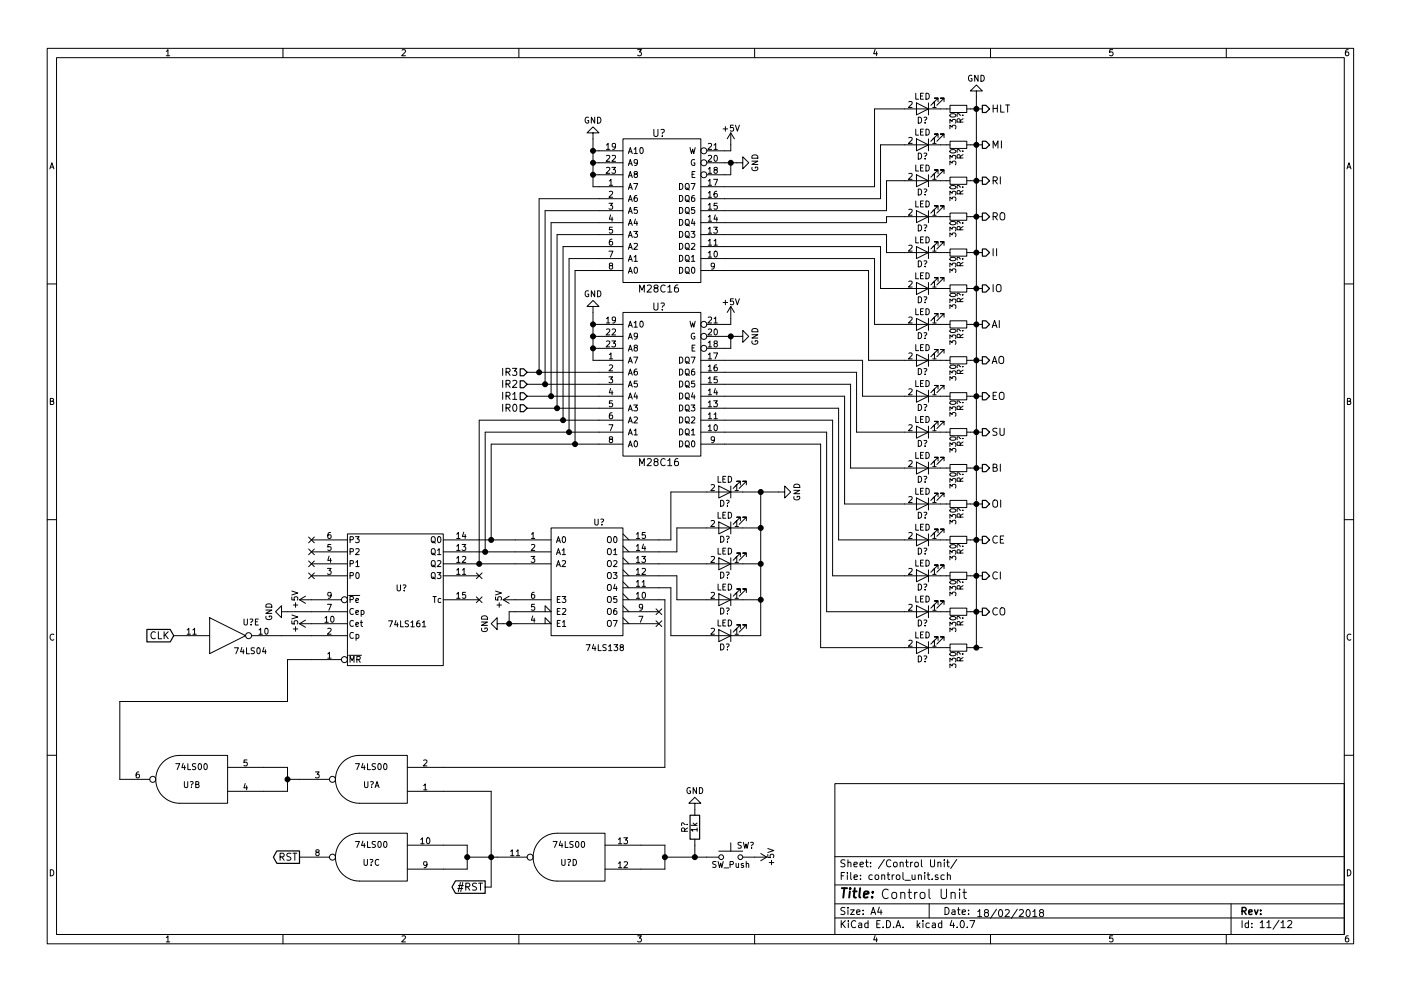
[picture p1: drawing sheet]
<svg xmlns="http://www.w3.org/2000/svg" width="297mm" height="210mm" viewBox="0 0 297 210" stroke-linecap="round" stroke-linejoin="round" font-family="sans-serif">
<g fill="none" stroke="#000" stroke-width=".21">
<path d="M10 10.3h277v189.9h-277zM12 12.2h273v186.1h-273zM35.3 10.9l.3-.4v1.3M35.3 11.8h.7M60 10.3v1.9M85.2 10.6l.5-.1 .3 .4-.8 .9h.8M110 10.3v1.9M135.2 10.5h.8l-.4 .5 .3 .1 .1 .2-.1 .4-.2 .1-.5-.1M160 10.3v1.9M185.5 10.5l-.3 .9h.8M185.9 11v.8M194.2 19.8v1.3h.6"/>
<path d="M195.8 19.8h-.6v1.3h.6M196.3 19.8a.64 .64 0 0 1 .7 .6 .64 .64 0 0 1-.7 .7zM206 16a.59 .59 0 0 0-.7 .6 .59 .59 0 0 0 .7 .6l.1-.5h-.2M207 19.3h1.3l-1.3-1.3-1.3 1.3h1.3v118.1M207.4 16v1.2l-.7-1.2v1.2M208 16a.64 .64 0 0 1 .7 .6 .64 .64 0 0 1-.7 .6zM210 10.3v1.9M235.9 10.5h-.6v.6h.6l.1 .5-.3 .2-.4-.1M260 10.3v1.9M285.9 10.5l-.4 .1-.2 .2-.1 .8 .3 .2 .4-.1 .1-.4-.1-.2-.4-.1-.3 .3M10.6 35.8l.4-1.3 .4 1.3M10.7 35.5h.6"/>
<path d="M124.8 24.9a.59 .59 0 0 0-.8 .6 .59 .59 0 0 0 .8 .6v-.5h-.2M125.7 28.2h1.3l-1.3-1.3-1.2 1.3h1.2v11.4h6.4M125.7 34.5h6.4M125.7 32h6.4M125.7 37.1h6.4M126.1 24.9v1.2l-.7-1.2v1.2M126.7 24.9a.64 .64 0 0 1 .7 .6 .64 .64 0 0 1-.7 .6zM128.6 33.1l.5-.1 .2 .3-.8 .9h.8M128.6 35.6l.5-.1 .2 .4-.8 .9h.8M128.6 30.8l.3-.4v1.3M128.6 31.7h.7M129.2 38.4l.3-.4v1.3"/>
<path d="M129.2 39.3h.7M129.7 35.5h.8l-.4 .5 .4 .1v.5l-.2 .2-.6-.2M129.8 33.1l.5-.1 .2 .3-.8 .9h.8M130.5 31l-.2 .2-.4-.1-.1-.6 .5-.1 .2 .3v.7l-.4 .3h-.2M132.1 29.5h16.5v30.4h-16.5zM133.2 35.1l.4-1.2 .5 1.2M133.2 37.7l.4-1.3 .5 1.3M133.2 32.6l.4-1.3 .5 1.3M133.3 39.8h.6M133.3 34.7h.6M133.3 37.3h.6M133.3 32.2h.6"/>
<path d="M134.4 38.9h.8l-.5 1.3M134.4 31.7l.4-.4v1.3M134.4 32.6h.8M134.7 36.9l-.3-.2 .1-.2h.6v.3l-.6 .2-.1 .2 .1 .3 .2 .2h.2l.3-.3-.1-.3-.2-.2M135.2 34.4l-.3 .2h-.4v-.6l.4-.1 .3 .2-.1 .7-.3 .3h-.3M135.8 31.4l.1-.1a.67 .67 0 0 1 .5 .6 .67 .67 0 0 1-.5 .7l-.2-.5zM138.6 27.5v1.2l.3 .3h.3l.3-.3v-1.2M140.1 27.5h.5l.2 .2-.4 .7M140.4 28.8v.2M144.1 38.9a.64 .64 0 0 1 .7 .7 .64 .64 0 0 1-.7 .6zM145.5 39h.4l.2 .8a.42 .42 0 0 1-.2 .4 .42 .42 0 0 1-.4-.1l-.2-.3zM145.5 39.9l.7 .4"/>
<path d="M146.3 31.3l.3 1.3 .3-.9 .2 .9 .3-1.3M146.5 38.9h.9l-.6 1.3M146.7 37h.5M147.3 33.9a.59 .59 0 0 0-.7 .6 .59 .59 0 0 0 .7 .5v-.4h-.2M147.3 36.4h-.6v1.3h.6M149.9 34.5h7.6v-1.2l1.2 1.2-1.2 1.3v-1.3M150.2 33.1l.4-.1 .3 .3-.8 .9h.8M150.2 30.5l.4-.1 .3 .4-.8 .9h.8M150.2 38.4l.3-.4v1.3M150.2 35.9l.3-.4v1.3M150.2 39.3h.7M150.2 36.8h.7"/>
<path d="M151.3 38h.8l-.5 1.3M151.4 30.8l.3-.4v1.3M151.4 31.7h.7M151.5 33.1l.2-.1a.67 .67 0 0 1 .4 .6 .67 .67 0 0 1-.4 .6l-.3-.4zM151.6 36l-.2-.2v-.2h.6v.3l-.5 .2-.1 .2v.3l.2 .2h.3l.2-.3-.1-.3-.1-.2M153.3 27.4h1M153.8 26.9v.9M154.9 28.2v3.8h-5M154.9 34.5v2.6h-5M154.9 28.2l-.7 1.3M154.9 28.2l.8 1.3M155.5 26.6h-.6l-.1 .5h.7v.6l-.2 .1-.5-.1"/>
<path d="M155.9 26.6l.4 1.2 .5-1.2M159.4 34.2h1.3l-1.3 .7h1.3M159.5 35.5a.59 .59 0 0 0 .5 .7 .59 .59 0 0 0 .6-.7h-.5v.2M159.6 33a.67 .67 0 0 1 .7-.1 .67 .67 0 0 1 .4 .7h-1.3zM192.7 21.6l.5-.1 .2 .4-.8 .9h.8M192.7 29.3l.5-.1 .2 .3-.8 .9h.8M192.7 36.9l.5-.1 .2 .3-.8 .9h.8M194.2 27.4v1.3h.6M194.2 35v1.3h.6M194.3 21.8l2.5 1.3-2.5 1.3zM194.3 29.5l2.5 1.2-2.5 1.3zM194.3 37.1l2.5 1.2-2.5 1.3z"/>
<path d="M194.7 24.9a.64 .64 0 0 1 .7 .6 .64 .64 0 0 1-.7 .6zM194.7 32.5a.64 .64 0 0 1 .7 .6 .64 .64 0 0 1-.7 .7zM195.2 20.4h.4M195.2 28h.4M195.2 35.6h.4M195.8 27.4h-.6v1.3h.6M195.8 35h-.6v1.3h.6M195.9 24.9h.4a.41 .41 0 0 1-.2 .7M195.9 32.5h.4a.41 .41 0 0 1-.2 .7v.1M196.1 26v.1M196.1 33.6v.2M196.3 27.4a.64 .64 0 0 1 .7 .6 .64 .64 0 0 1-.7 .7z"/>
<path d="M196.3 35a.64 .64 0 0 1 .7 .7 .64 .64 0 0 1-.7 .6zM196.8 21.8v2.6M196.8 29.5v2.5M196.8 37.1v2.5M197.8 21.9l.3-.4v1.3M197.8 29.5l.3-.3v1.2M197.8 37.1l.3-.3v1.2M197.8 22.8h.7M197.8 30.4h.7M197.8 38h.7M198.9 21.6v-.8h-.8h.8l-1.5 1.5M198.9 29.2v-.8h-.8h.8l-1.5 1.6"/>
<path d="M198.9 36.8v-.7h-.8h.8l-1.5 1.5M200.2 21.6v-.8h-.8h.8l-1.6 1.5M200.2 29.2v-.8h-.8h.8l-1.6 1.6M200.2 36.8v-.7h-.8h.8l-1.6 1.5M201.4 27.4v-.8l.5 .4 .1-.4h.5l.2 .2-.2 .6M201.4 26.1v-.8l.5 .5 .1-.4h.5l.2 .2-.2 .5M201.4 35v-.8l.5 .4 .1-.4h.5l.2 .2-.2 .6M201.4 33.8v-.8l.5 .4 .1-.4h.5l.2 .2-.2 .6M201.4 22.3h3.6v1.6h-3.6zM201.4 30h3.6v1.5h-3.6zM201.4 37.6h3.6v1.5h-3.6zM201.4 23.1h-16v16.5h-36.8"/>
<path d="M201.4 30.7h-14.7v11.5h-38.1M201.4 38.3h-13.4v6.4h-39.4M201.4 24.3a.76 .76 0 0 1 1.3 .3 .74 .74 0 0 1-1.3-.2zM201.4 31.9a.76 .76 0 0 1 1.3 .3 .74 .74 0 0 1-1.3-.2zM201.4 39.5a.76 .76 0 0 1 1.3 .3 .74 .74 0 0 1-1.3-.1zM203.6 25.9l-.1-.6-.5-.1-.1 .7h1.3M203.6 33.5l-.1-.6h-.5l-.1 .6h1.3M203.7 24.5h-.1a.41 .41 0 0 0-.7-.2l.1 .4M203.7 32.1h-.1a.41 .41 0 0 0-.7-.2l.1 .4M203.7 39.7h-.1a.41 .41 0 0 0-.7-.2l.1 .4M204.1 24.5h.1M204.1 32.1h.1"/>
<path d="M204.1 39.7h.1M204.2 25.2l-.6 .4M204.2 32.8l-.6 .4M205 23.1h3.3M205 30.7h3.3M205 38.3h3.3M210.6 31.4v-1.5l.5 1.1 .5-1.1v1.5M210.6 38.3l.7-.1 .2-.2-.1-.3-.2-.2h-.6v1.5M210.6 22.3v1.5M210.6 23h.9M210.9 38.3l.6 .7M211.5 22.3v1.5"/>
<path d="M212.1 37.5v1.5M212.2 22.3v1.5h.7M212.3 29.9v1.5M213.2 22.3h.9M213.6 22.3v1.5M285.6 35.8l.4-1.3 .4 1.3M285.7 35.5h.6M129.1 43.1h.8l-.4 .5 .3 .1v.6l-.1 .1-.6-.1M129.1 53.3h.8l-.5 1.3M129.2 40.7l.5-.1 .2 .3-.8 1h.8M129.4 56.4l-.2-.3v-.2h.6v.3l-.5 .2-.1 .2v.4l.2 .1h.3l.2-.3-.1-.3-.1-.1M129.5 45.6l-.3 .9h.7"/>
<path d="M129.8 50.7l-.4 .1-.2 .2v.8l.2 .2 .4-.1v-.6l-.4-.1-.2 .3M129.8 46.1v.8M129.8 48.2h-.6v.6h.6v.5l-.1 .2-.5-.2M132.1 42.2h-17.8v36.8M132.1 44.7h-16.5v36.8M132.1 47.2h-15.3v36.9M132.1 49.8h-14v36.8M132.1 52.3h-12.7v36.8M132.1 54.9h-11.5v36.8M132.1 57.4h-10.2v36.8M133.2 40.2l.4-1.3 .5 1.3M133.2 42.7l.4-1.2 .5 1.2"/>
<path d="M133.2 45.3l.4-1.3 .5 1.3M133.2 47.8l.4-1.2 .5 1.2M133.2 50.4l.4-1.3 .5 1.3M133.2 52.9l.4-1.3 .5 1.3M133.2 55.4l.4-1.2 .5 1.2M133.2 58l.4-1.3 .5 1.3M133.3 42.4h.6M133.3 44.9h.6M133.3 47.4h.6M133.3 50h.6M133.3 52.5h.6M133.3 55.1h.6"/>
<path d="M133.3 57.6h.6M134.4 49.1h.8l-.5 .5 .4 .1v.5l-.2 .2-.5-.2M134.4 51.7l.5-.1 .3 .4-.8 .9h.8M134.4 54.5l.4-.3v1.2M134.4 55.4h.8M134.5 56.8l.2-.1a.67 .67 0 0 1 .5 .6 .67 .67 0 0 1-.5 .7l-.3-.5zM134.7 46.5l-.3 .9h.8M135 41.5h-.3l-.2 .3-.1 .7 .3 .2 .4-.1-.1-.6h-.3l-.3 .2M135 47v.8M135.1 44h-.6l-.1 .6h.7v.6l-.2 .1-.5-.1M144.1 56.7a.64 .64 0 0 1 .7 .6 .64 .64 0 0 1-.7 .7zM144.1 54.2a.64 .64 0 0 1 .7 .6 .64 .64 0 0 1-.7 .6z"/>
<path d="M144.1 51.6a.64 .64 0 0 1 .7 .7 .64 .64 0 0 1-.7 .6zM144.1 49.1a.64 .64 0 0 1 .7 .6 .64 .64 0 0 1-.7 .7zM144.1 46.6a.64 .64 0 0 1 .7 .6 .64 .64 0 0 1-.7 .6zM144.1 44a.64 .64 0 0 1 .7 .6 .64 .64 0 0 1-.7 .7zM144.1 41.5a.64 .64 0 0 1 .7 .6 .64 .64 0 0 1-.7 .6zM145.3 49.3l.3-.2h.3l.2 .8a.42 .42 0 0 1-.2 .4 .42 .42 0 0 1-.4 0l-.2-.4zM145.3 46.7l.3-.1h.3l.2 .8a.42 .42 0 0 1-.2 .4 .42 .42 0 0 1-.4-.1l-.2-.3zM145.3 44.2l.3-.2 .3 .1 .2 .8a.42 .42 0 0 1-.2 .3 .42 .42 0 0 1-.4 0l-.2-.3zM145.3 41.7l.3-.2h.3l.2 .8a.42 .42 0 0 1-.2 .4 .42 .42 0 0 1-.4 0l-.2-.4zM145.5 56.8h.4l.2 .8a.42 .42 0 0 1-.2 .3 .42 .42 0 0 1-.4 0l-.2-.3zM145.5 54.2h.4l.2 .8a.42 .42 0 0 1-.2 .4 .42 .42 0 0 1-.4 0l-.2-.4zM145.5 51.7h.4l.2 .8a.42 .42 0 0 1-.2 .4 .42 .42 0 0 1-.4-.1l-.2-.3z"/>
<path d="M145.5 57.7l.7 .4M145.5 55.1l.7 .4M145.5 52.6l.7 .4M145.5 50.1l.7 .4M145.5 47.5l.7 .4M145.5 45l.7 .4M145.5 42.4l.7 .4M146.5 49.1h.8l-.4 .5 .4 .1v.5l-.2 .2-.6-.2M146.6 54.5l.4-.3v1.2M146.6 51.7l.5-.1 .2 .4-.8 .9h.8M146.6 55.4h.7M146.7 56.8l.2-.1a.67 .67 0 0 1 .4 .6 .67 .67 0 0 1-.4 .7l-.3-.5z"/>
<path d="M146.9 46.5l-.3 .9h.8M147.2 41.5h-.4l-.1 .3-.1 .7 .2 .2 .5-.1-.1-.6h-.4l-.2 .2M147.2 47v.8M147.3 44h-.6l-.1 .6h.7v.6l-.2 .1-.5-.1M148.6 49.8h39.4v3.8h13.4M148.6 52.3h38.1v8.9h14.7M148.6 54.9h36.8v13.9h16M148.6 57.4h35.5v19h17.3M150.2 53.6l.3-.3v1.3M150.2 51.1l.3-.4v1.3M150.2 48.6l.3-.4v1.3M150.2 46l.3-.3v1.2"/>
<path d="M150.2 43.5l.3-.4v1.3M150.2 40.9l.3-.3v1.3M150.2 54.6h.7M150.2 52h.7M150.2 49.5h.7M150.2 46.9h.7M150.2 44.4h.7M150.2 41.9h.7M151.3 48.2h.8l-.4 .5 .3 .1v.5l-.1 .2-.6-.2M151.4 51.1l.3-.4v1.3M151.4 52h.7M151.5 56.4l-.2 .2-.4-.1-.1-.6 .5-.1 .2 .3-.1 .7-.3 .3h-.2"/>
<path d="M151.5 53.4l.2-.1a.67 .67 0 0 1 .4 .6 .67 .67 0 0 1-.4 .7l-.3-.5zM151.7 45.6l-.3 .9h.7M152 40.6h-.4l-.2 .3v.7l.2 .3 .4-.2v-.6h-.4l-.2 .2M152 46.1v.8M152 43.1h-.6v.6h.6v.6l-.1 .1-.5-.1M192.7 44.5l.5-.1 .2 .3-.8 1h.8M192.7 52.1l.5-.1 .2 .4-.8 .9h.8M192.7 59.7l.5-.1 .2 .4-.8 .9h.8M194.2 42.6v1.3h.6M194.2 50.3v1.2h.6M194.2 57.9v1.3h.6M194.3 44.7l2.5 1.3-2.5 1.2z"/>
<path d="M194.3 52.3l2.5 1.3-2.5 1.3zM194.3 59.9l2.5 1.3-2.5 1.3zM194.7 40.1a.64 .64 0 0 1 .7 .6 .64 .64 0 0 1-.7 .7zM194.7 47.7a.64 .64 0 0 1 .7 .7 .64 .64 0 0 1-.7 .6zM194.7 55.3a.64 .64 0 0 1 .7 .7 .64 .64 0 0 1-.7 .6zM195.2 43.2h.4M195.2 50.8h.4M195.2 58.5h.4M195.8 42.6h-.6v1.3h.6M195.8 50.3h-.6v1.2h.6M195.8 57.9h-.6v1.3h.6M195.9 40.2l.4-.1a.41 .41 0 0 1-.2 .7v.1"/>
<path d="M195.9 47.8l.4-.1a.41 .41 0 0 1-.2 .7v.1M195.9 55.4l.4-.1a.41 .41 0 0 1-.2 .8M196.1 41.2v.2M196.1 48.9v.1M196.1 56.5v.1M196.3 42.6a.64 .64 0 0 1 .7 .7 .64 .64 0 0 1-.7 .6zM196.3 50.3a.64 .64 0 0 1 .7 .6 .64 .64 0 0 1-.7 .6zM196.3 57.9a.64 .64 0 0 1 .7 .6 .64 .64 0 0 1-.7 .7zM196.8 44.7v2.5M196.8 52.3v2.6M196.8 59.9v2.6M197.8 44.7l.3-.3v1.3"/>
<path d="M197.8 52.4l.3-.4v1.3M197.8 60l.3-.4v1.3M197.8 45.7h.7M197.8 53.3h.7M198.9 44.4v-.7h-.8h.8l-1.5 1.5M198.9 52.1v-.8h-.8h.8l-1.5 1.5M198.9 59.7v-.8h-.8h.8l-1.5 1.5M200.2 44.4v-.7h-.8h.8l-1.6 1.5M200.2 52.1v-.8h-.8h.8l-1.6 1.5M200.2 59.7v-.8h-.8h.8l-1.6 1.5M201.4 42.6v-.8l.5 .4 .1-.3h.5l.2 .1-.2 .6M201.4 41.4v-.8l.5 .4 .1-.4h.5l.2 .2-.2 .6"/>
<path d="M201.4 50.2v-.8l.5 .5 .1-.4h.5l.2 .2-.2 .5M201.4 49v-.8l.5 .4 .1-.3h.5l.2 .1-.2 .6M201.4 57.8v-.8l.5 .5 .1-.4h.5l.2 .2-.2 .5M201.4 56.6v-.8l.5 .5 .1-.4h.5l.2 .2-.2 .5M201.4 45.2h3.6v1.5h-3.6zM201.4 52.8h3.6v1.6h-3.6zM201.4 46h-13.4v1.2h-39.4M201.4 47.2a.76 .76 0 0 1 1.3 .2 .74 .74 0 0 1-1.3-.1zM201.4 54.8a.76 .76 0 0 1 1.3 .2 .74 .74 0 0 1-1.3-.1zM203.6 41.1l-.1-.6h-.5l-.1 .6h1.3M203.6 48.8l-.1-.6-.5-.1-.1 .7h1.3M203.6 56.4l-.1-.6-.5-.1-.1 .7h1.3"/>
<path d="M203.7 47.3h-.1a.41 .41 0 0 0-.7-.2l.1 .4M203.7 54.9h-.1a.41 .41 0 0 0-.7-.1l.1 .4M204.1 47.3h.1M204.1 54.9h.1M204.2 40.4l-.6 .4M204.2 48.1l-.6 .4M204.2 55.7l-.6 .4M205 46h3.3M205 53.6h3.3M210.6 45.9h.7l.2-.3-.1-.3-.2-.2h-.6v1.6M210.6 52.8v1.5M210.9 45.9l.6 .8"/>
<path d="M211.3 52.8v1.5M212.1 45.4a.5 .5 0 0 1 .6-.3 .5 .5 0 0 1 .3 .5v.9l-.3 .2a.53 .53 0 0 1-.7-.6zM10 60.2h2M106.6 78.2v1.4M107.3 78.9h.7l.2-.2-.1-.4-.2-.1h-.6v1.4M107.6 78.9l.6 .7M108.6 78.2h1l-.5 .5 .4 .2v.6l-.2 .1-.7-.1M111.8 79h20.3M124.8 61.7a.59 .59 0 0 0-.8 .6 .59 .59 0 0 0 .8 .6v-.5h-.2M125.7 65h1.3l-1.3-1.3-1.2 1.3h1.2v11.4h6.4M125.7 71.4h6.4M125.7 68.8h6.4"/>
<path d="M125.7 73.9h6.4M126.1 61.7v1.3l-.7-1.3v1.3M126.7 61.7a.64 .64 0 0 1 .7 .6 .64 .64 0 0 1-.7 .7zM128.6 69.9l.5-.1 .2 .3-.8 1h.8M128.6 72.4l.5-.1 .2 .4-.8 .9h.8M128.6 67.6l.3-.3v1.2M128.6 68.5h.7M129.1 80h.8l-.4 .4 .3 .1v.6l-.1 .1-.6-.1M129.2 75.2l.3-.3v1.2M129.2 77.5l.5-.1 .2 .4-.8 .9h.8M129.2 76.1h.7M129.7 72.3h.8l-.4 .5 .4 .1v.6l-.2 .1-.6-.1"/>
<path d="M129.8 69.9l.5-.1 .2 .3-.8 1h.8M130.5 67.8l-.2 .2h-.4l-.1-.6 .5-.1 .2 .2v.7l-.4 .3h-.2M132.1 66.3h16.5v30.5h-16.5zM133.2 77l.4-1.2 .5 1.2M133.2 79.6l.4-1.3 .5 1.3M133.2 72l.4-1.3 .5 1.3M133.2 74.5l.4-1.3 .5 1.3M133.2 69.4l.4-1.3 .5 1.3M133.3 76.7h.6M133.3 79.2h.6M133.3 71.6h.6M133.3 74.1h.6"/>
<path d="M133.3 69h.6M134.4 75.8h.8l-.5 1.2M134.4 68.5l.4-.4v1.3M134.4 69.4h.8M134.7 73.8l-.3-.3 .1-.2h.6v.3l-.6 .2-.1 .2 .1 .4 .2 .1h.2l.3-.3-.1-.3-.2-.1M135 78.3l-.3 .1-.2 .2-.1 .7 .3 .3 .4-.2-.1-.6h-.3l-.3 .2M135.2 71.2l-.3 .3-.4-.1v-.6l.4-.1 .3 .2-.1 .7-.3 .4h-.3M135.6 62v-1.5l.5 1 .5-1v1.5M135.8 68.2l.1-.1a.67 .67 0 0 1 .5 .7 .67 .67 0 0 1-.5 .6l-.2-.5zM137.2 60.6l.6-.1 .3 .4-.9 1.1h.9M138.6 64.3v1.2l.3 .3h.3l.3-.3v-1.2M138.9 61.1l-.2-.3v-.2l.2-.1h.5l.1 .3-.1 .2-.5 .1-.2 .3v.4l.2 .2h.3l.3-.3v-.3l-.3-.3"/>
<path d="M140.1 64.4l.5-.1 .2 .2-.4 .7M140.4 65.7v.1M141 60.6a.71 .71 0 0 0-1 .5 .71 .71 0 0 0 .7 .9l.3-.2M141.6 60.9l.4-.4v1.5M141.6 62h.8M143.7 60.5h-.4a1.11 1.11 0 0 0-.1 1.4l.4 .1 .2-.2 .1-.5-.3-.2h-.4l-.2 .2M144.1 78.3a.64 .64 0 0 1 .7 .6 .64 .64 0 0 1-.7 .7zM144.1 75.8a.64 .64 0 0 1 .7 .6 .64 .64 0 0 1-.7 .6zM145.3 78.5l.3-.2 .3 .1 .2 .7a.42 .42 0 0 1-.2 .4 .42 .42 0 0 1-.4 0l-.2-.4zM145.3 75.9l.3-.1h.3l.2 .8a.42 .42 0 0 1-.2 .4 .42 .42 0 0 1-.4 0l-.2-.4zM145.5 79.3l.7 .4M145.5 76.7l.7 .4"/>
<path d="M146.3 68.1l.3 1.3 .3-.9 .2 .9 .3-1.3M146.5 75.8h.9l-.6 1.2M146.7 73.8h.5M147.2 78.3l-.4 .1-.1 .2-.1 .7 .2 .3 .5-.2-.1-.6h-.4l-.2 .2M147.3 70.7a.59 .59 0 0 0-.7 .6 .59 .59 0 0 0 .7 .6v-.5h-.2M147.3 73.2h-.6v1.3h.6M148.6 76.4h34.3v7.7h18.5M148.6 79h33v12.7h19.8M149.9 71.4h7.6v-1.3l1.2 1.3-1.2 1.2v-1.2M150.2 69.9l.4-.1 .3 .3-.8 1h.8M150.2 67.4l.4-.1 .3 .3-.8 .9h.8M150.2 77.8l.3-.4v1.3"/>
<path d="M150.2 75.2l.3-.3v1.2M150.2 72.7l.3-.4v1.3M150.2 76.1h.7M150.2 78.7h.7M150.2 73.6h.7M151.3 74.9h.8l-.5 1.2M151.4 67.6l.3-.3v1.2M151.4 68.5h.7M151.5 69.9l.2-.1a.67 .67 0 0 1 .4 .6 .67 .67 0 0 1-.4 .7l-.3-.5zM151.6 72.9l-.2-.3v-.2h.6v.3l-.5 .2-.1 .2v.4l.2 .1h.3l.2-.3-.1-.3-.1-.1M152 77.4l-.4 .1-.2 .2v.7l.2 .3 .4-.1v-.7h-.4l-.2 .2M152 80h-.6v.5h.6v.6l-.1 .1-.5-.1"/>
<path d="M153.3 64.2h1M153.8 63.7v1M154.9 65v3.8h-5M154.9 71.4v2.5h-5M154.9 65l-.7 1.3M154.9 65l.8 1.3M155.5 63.4h-.6l-.1 .6h.7v.5l-.2 .2-.5-.2M155.9 63.4l.4 1.3 .5-1.3M159.4 71h1.3l-1.3 .7h1.3M159.5 72.3a.59 .59 0 0 0 .5 .8 .59 .59 0 0 0 .6-.8h-.5v.2M159.6 69.8a.67 .67 0 0 1 .7-.1 .67 .67 0 0 1 .4 .7h-1.3zM192.7 67.4l.5-.1 .2 .3-.8 .9h.8"/>
<path d="M192.7 75l.5-.1 .2 .3-.8 .9h.8M194.2 65.5v1.3h.6M194.2 73.1v1.3h.6M194.3 67.6l2.5 1.2-2.5 1.3zM194.3 75.2l2.5 1.2-2.5 1.3zM194.7 63a.64 .64 0 0 1 .7 .6 .64 .64 0 0 1-.7 .6zM194.7 70.6a.64 .64 0 0 1 .7 .6 .64 .64 0 0 1-.7 .7zM194.7 78.2a.64 .64 0 0 1 .7 .6 .64 .64 0 0 1-.7 .7zM195.2 66.1h.4M195.2 73.7h.4M195.8 65.5h-.6v1.3h.6M195.8 73.1h-.6v1.3h.6"/>
<path d="M195.9 63h.4a.41 .41 0 0 1-.2 .7M195.9 70.6h.4a.41 .41 0 0 1-.2 .7v.1M195.9 78.3l.4-.1a.41 .41 0 0 1-.2 .7v.1M196.1 64.1v.1M196.1 71.7v.2M196.1 79.3v.2M196.3 65.5a.64 .64 0 0 1 .7 .6 .64 .64 0 0 1-.7 .7zM196.3 73.1a.64 .64 0 0 1 .7 .7 .64 .64 0 0 1-.7 .6zM196.8 67.6v2.5M196.8 75.2v2.5M197.8 67.6l.3-.3v1.2M197.8 75.2l.3-.3v1.2"/>
<path d="M197.8 76.1h.7M197.8 68.5h.7M197.8 60.9h.7M198.9 67.3v-.8h-.8h.8l-1.5 1.6M198.9 74.9v-.7h-.8h.8l-1.5 1.5M200.2 67.3v-.8h-.8h.8l-1.6 1.6M200.2 74.9v-.7h-.8h.8l-1.6 1.5M201.4 65.5v-.8l.5 .4 .1-.4h.5l.2 .2-.2 .6M201.4 64.2v-.8l.5 .5 .1-.4h.5l.2 .2-.2 .5M201.4 73.1v-.8l.5 .4 .1-.4h.5l.2 .2-.2 .6M201.4 71.9v-.8l.5 .4 .1-.4h.5l.2 .2-.2 .6M201.4 79.5v-.8l.5 .4 .1-.4h.5l.2 .2-.2 .6"/>
<path d="M201.4 60.4h3.6v1.6h-3.6zM201.4 68.1h3.6v1.5h-3.6zM201.4 75.7h3.6v1.5h-3.6zM201.4 62.4a.76 .76 0 0 1 1.3 .3 .74 .74 0 0 1-1.3-.2zM201.4 70a.76 .76 0 0 1 1.3 .3 .74 .74 0 0 1-1.3-.2zM201.4 77.6a.76 .76 0 0 1 1.3 .3 .74 .74 0 0 1-1.3-.1zM203.6 64l-.1-.6-.5-.1-.1 .7h1.3M203.6 71.6l-.1-.6h-.5l-.1 .6h1.3M203.6 79.2l-.1-.6h-.5l-.1 .6h1.3M203.7 62.6h-.1a.41 .41 0 0 0-.7-.2l.1 .4M203.7 70.2h-.1a.41 .41 0 0 0-.7-.2l.1 .4M203.7 77.8h-.1a.41 .41 0 0 0-.7-.2l.1 .4"/>
<path d="M204.1 62.6h.1M204.1 70.2h.1M204.1 77.8h.1M204.2 63.3l-.6 .4M204.2 70.9l-.6 .4M204.2 78.5l-.6 .4M205 76.4h3.3M205 68.8h3.3M205 61.2h3.3M210.4 69.5l.5-1.5 .5 1.5M210.4 77.1l.5-1.5 .5 1.5M210.5 69.1h.7"/>
<path d="M210.5 76.7h.7M210.6 60.4v1.5M211.3 60.6a.5 .5 0 0 1 .6-.2 .5 .5 0 0 1 .3 .5v.8l-.3 .2a.53 .53 0 0 1-.7-.5zM211.9 75.8a.5 .5 0 0 1 .5-.2 .5 .5 0 0 1 .4 .5v.8l-.4 .2a.53 .53 0 0 1-.6-.5zM211.9 68v1.5M285 60.2h2M10.7 85.1h.5l.1-.5-.6-.1v1.3h.5l.2-.4-.3-.3M106.6 80.7v1.5M106.6 83.2v1.5M106.6 85.8v1.5M107.3 86.6l.7-.1 .2-.2-.1-.4-.2-.1h-.6v1.5M107.3 84l.7-.1 .2-.2-.1-.3-.2-.2h-.6v1.5"/>
<path d="M107.3 81.5l.7-.1 .2-.2-.1-.4-.2-.1h-.6v1.5M107.6 86.6l.6 .7M107.6 84l.6 .7M107.6 81.5l.6 .7M108.7 83.7l.4-.5v1.5M108.7 80.8l.6-.1 .3 .4-1 1.1h1M108.7 84.7h.9M108.9 85.9l.2-.1a.8 .8 0 0 1 .5 .7 .8 .8 0 0 1-.5 .8l-.4-.6zM111.8 81.5h20.3M111.8 84.1h20.3M111.8 86.6h20.3M129.1 90.1h.8l-.5 1.3"/>
<path d="M129.4 93.2l-.2-.2v-.2h.6v.3l-.5 .1-.1 .2v.4l.2 .1h.3l.2-.2-.1-.4-.1-.1M129.5 82.4l-.3 .9h.7M129.8 87.6h-.4l-.2 .3v.7l.2 .2 .4-.1v-.6h-.4l-.2 .2M129.8 82.9v.9M129.8 85h-.6v.6h.6v.6l-.1 .1-.5-.1M132.1 89.1h-30.5v30.5M132.1 91.7h-29.2v25.4M132.1 94.2h-28v20.3M133.2 82.1l.4-1.3 .5 1.3M133.2 84.7l.4-1.3 .5 1.3M133.2 87.2l.4-1.3 .5 1.3M133.2 89.7l.4-1.2 .5 1.2"/>
<path d="M133.2 92.3l.4-1.3 .5 1.3M133.2 94.8l.4-1.3 .5 1.3M133.3 81.7h.6M133.3 84.3h.6M133.3 86.8h.6M133.3 89.4h.6M133.3 91.9h.6M133.3 94.4h.6M134.4 85.9h.8l-.5 .5 .4 .1v.6l-.2 .1-.5-.1M134.4 88.6l.5-.1 .3 .3-.8 .9h.8M134.4 91.4l.4-.4v1.3M134.4 92.3h.8"/>
<path d="M134.5 93.6l.2-.1a.67 .67 0 0 1 .5 .7 .67 .67 0 0 1-.5 .6l-.3-.5zM134.7 83.3l-.3 .9h.8M135 83.8v.9M135.1 80.8h-.6l-.1 .6h.7v.6l-.2 .1-.5-.1M135.6 98.8v-1.5l.5 1.1 .5-1.1v1.5M137.2 97.5l.6-.2 .3 .4-.9 1.1h.9M138.9 97.9l-.2-.2v-.2l.2-.2 .5 .1 .1 .2-.1 .2-.5 .1-.2 .3v.5l.2 .1h.3l.3-.3v-.3l-.3-.3M141 97.5a.71 .71 0 0 0-1 .4 .71 .71 0 0 0 .7 .9l.3-.1M141.6 97.7l.4-.4v1.5M141.6 98.8h.8M143.7 97.3l-.4 .1a1.11 1.11 0 0 0-.1 1.3l.4 .1 .2-.1 .1-.5-.3-.3h-.4l-.2 .3M144.1 93.5a.64 .64 0 0 1 .7 .7 .64 .64 0 0 1-.7 .6z"/>
<path d="M144.1 91a.64 .64 0 0 1 .7 .6 .64 .64 0 0 1-.7 .7zM144.1 88.5a.64 .64 0 0 1 .7 .6 .64 .64 0 0 1-.7 .6zM144.1 85.9a.64 .64 0 0 1 .7 .7 .64 .64 0 0 1-.7 .6zM144.1 83.4a.64 .64 0 0 1 .7 .6 .64 .64 0 0 1-.7 .7zM144.1 80.8a.64 .64 0 0 1 .7 .7 .64 .64 0 0 1-.7 .6zM145.3 93.7l.3-.2 .3 .1 .2 .8a.42 .42 0 0 1-.2 .4 .42 .42 0 0 1-.4-.1l-.2-.3zM145.3 88.6l.3-.1h.3l.2 .8a.42 .42 0 0 1-.2 .4 .42 .42 0 0 1-.4 0l-.2-.4zM145.3 86.1l.3-.2 .3 .1 .2 .8a.42 .42 0 0 1-.2 .3 .42 .42 0 0 1-.4 0l-.2-.3zM145.3 81l.3-.2 .3 .1 .2 .8a.42 .42 0 0 1-.2 .4 .42 .42 0 0 1-.4-.1l-.2-.3zM145.5 91.1h.4l.2 .7a.42 .42 0 0 1-.2 .4 .42 .42 0 0 1-.4 0l-.2-.4zM145.5 83.4h.4l.2 .8a.42 .42 0 0 1-.2 .4 .42 .42 0 0 1-.4 0l-.2-.4zM145.5 94.5l.7 .4"/>
<path d="M145.5 92l.7 .4M145.5 89.4l.7 .4M145.5 86.9l.7 .4M145.5 84.3l.7 .5M145.5 81.8l.7 .4M146.5 85.9h.8l-.4 .5 .4 .1v.6l-.2 .1-.6-.1M146.6 91.4l.4-.4v1.3M146.6 88.6l.5-.1 .2 .3-.8 .9h.8M146.6 92.3h.7M146.7 93.6l.2-.1a.67 .67 0 0 1 .4 .7 .67 .67 0 0 1-.4 .6l-.3-.5zM146.9 83.3l-.3 .9h.8M147.2 83.8v.9"/>
<path d="M147.3 80.8h-.6l-.1 .6h.7v.6l-.2 .1-.5-.1M148.6 89.1h27.9v33.1h24.9M148.6 86.6h29.2v27.9h23.6M148.6 91.7h26.7v38.1h26.1M148.6 81.5h31.7v17.8h21.1M148.6 84.1h30.5v22.8h22.3M148.6 94.2h25.4v43.2h27.4M150.2 90.5l.3-.4v1.3M150.2 87.9l.3-.3v1.2M150.2 85.4l.3-.4v1.3M150.2 82.8l.3-.3v1.3M150.2 80.3l.3-.3v1.2"/>
<path d="M150.2 91.4h.7M150.2 88.8h.7M150.2 86.3h.7M150.2 83.8h.7M150.2 81.2h.7M151.3 85h.8l-.4 .5 .3 .1v.6l-.1 .1-.6-.1M151.4 87.9l.3-.3v1.2M151.4 88.8h.7M151.5 93.2l-.2 .2h-.4l-.1-.6 .5-.1 .2 .2-.1 .7-.3 .3h-.2M151.5 90.2l.2-.1a.67 .67 0 0 1 .4 .6 .67 .67 0 0 1-.4 .7l-.3-.5zM151.7 82.4l-.3 .9h.7M152 82.9v.9"/>
<path d="M192.7 82.6l.5-.1 .2 .3-.8 1h.8M192.7 90.2l.5-.1 .2 .4-.8 .9h.8M192.7 97.8l.5-.1 .2 .4-.8 .9h.8M194.2 80.7v1.3h.6M194.2 88.4v1.2h.6M194.2 96v1.3h.6M194.3 82.8l2.5 1.3-2.5 1.2zM194.3 90.4l2.5 1.3-2.5 1.3zM194.3 98l2.5 1.3-2.5 1.3zM194.7 85.8a.64 .64 0 0 1 .7 .7 .64 .64 0 0 1-.7 .6zM194.7 93.4a.64 .64 0 0 1 .7 .7 .64 .64 0 0 1-.7 .6zM195.2 81.3h.4"/>
<path d="M195.2 88.9h.4M195.2 96.6h.4M195.8 80.7h-.6v1.3h.6M195.8 88.4h-.6v1.2h.6M195.8 96h-.6v1.3h.6M195.9 85.9l.4-.1a.41 .41 0 0 1-.2 .7v.1M195.9 93.5l.4-.1a.41 .41 0 0 1-.2 .8M196.1 87v.1M196.1 94.6v.1M196.3 80.7a.64 .64 0 0 1 .7 .7 .64 .64 0 0 1-.7 .6zM196.3 88.4a.64 .64 0 0 1 .7 .6 .64 .64 0 0 1-.7 .6zM196.3 96a.64 .64 0 0 1 .7 .6 .64 .64 0 0 1-.7 .7z"/>
<path d="M196.8 82.8v2.5M196.8 90.4v2.6M196.8 98v2.6M197.8 82.8l.3-.3v1.3M197.8 90.5l.3-.4v1.3M197.8 98.1l.3-.4v1.3M197.8 91.4h.7M197.8 83.8h.7M197.8 99h.7M198.9 82.5v-.7h-.8h.8l-1.5 1.5M198.9 90.2v-.8h-.8h.8l-1.5 1.5M198.9 97.8v-.8h-.8h.8l-1.5 1.5"/>
<path d="M200.2 82.5v-.7h-.8h.8l-1.6 1.5M200.2 90.2v-.8h-.8h.8l-1.6 1.5M200.2 97.8v-.8h-.8h.8l-1.6 1.5M201.4 80.7v-.8l.5 .4 .1-.3h.5l.2 .1-.2 .6M201.4 88.3v-.8l.5 .5 .1-.4h.5l.2 .2-.2 .5M201.4 87.1v-.8l.5 .4 .1-.3h.5l.2 .1-.2 .6M201.4 95.9v-.8l.5 .5 .1-.4h.5l.2 .2-.2 .5M201.4 94.7v-.8l.5 .5 .1-.4h.5l.2 .2-.2 .5M201.4 83.3h3.6v1.5h-3.6zM201.4 90.9h3.6v1.6h-3.6zM201.4 98.5h3.6v1.6h-3.6zM201.4 85.3a.76 .76 0 0 1 1.3 .2 .74 .74 0 0 1-1.3-.1z"/>
<path d="M201.4 92.9a.76 .76 0 0 1 1.3 .2 .74 .74 0 0 1-1.3-.1zM203.6 86.9l-.1-.6-.5-.1-.1 .7h1.3M203.6 94.5l-.1-.6-.5-.1-.1 .7h1.3M203.7 85.4h-.1a.41 .41 0 0 0-.7-.2l.1 .4M203.7 93h-.1a.41 .41 0 0 0-.7-.1l.1 .4M204.1 85.4h.1M204.1 93h.1M204.2 86.2l-.6 .4M204.2 93.8l-.6 .4M205 84.1h3.3M205 91.7h3.3M205 99.3h3.3"/>
<path d="M210.6 99.2l.6-.1 .2-.2-.1-.3-.7-.1v1.5h.6l.3-.3v-.2l-.4-.3M210.6 84h.5M211.3 83.2h-.7v1.6h.7M211.4 90.9h-.6l-.3 .3 .1 .3 .7 .3v.4l-.2 .2-.6-.1M212 90.9v1.2l.3 .3h.3l.3-.3v-1.2M212.1 83.3a.5 .5 0 0 1 .5 0 .5 .5 0 0 1 .3 .4l-.1 .9-.3 .2a.53 .53 0 0 1-.6-.6v-.5zM212.1 98.5v1.5M285.7 85.1h.5l.1-.5-.6-.1v1.3h.5l.2-.4-.3-.3M10 110.3h2M65.4 113.9l1.2 1.3M65.4 116.5l1.2 1.2M65.4 119l1.2 1.2"/>
<path d="M66 119.6h7.7M66 117.1h7.7M66 114.5h7.7M66.6 113.9l-1.2 1.3M66.6 116.5l-1.2 1.2M66.6 119l-1.2 1.2M69.8 118l-.3 .9h.8M70.1 113h-.4l-.2 .3v.7l.2 .2 .5-.1-.1-.6h-.4l-.2 .2M70.1 118.5v.8M70.2 115.5h-.7v.6h.7v.6l-.2 .1-.5-.1M73.7 113.3h20.3v27.9h-20.3zM74.2 119.6l.6-.1 .1-.5-.7-.1v1.3"/>
<path d="M74.2 117.1l.6-.1 .1-.5-.7-.1v1.3M74.2 114.5l.6-.1 .1-.4-.7-.1v1.2M75.4 113.9h.7l-.4 .4 .4 .1v.6l-.2 .1-.5-.1M75.4 119.3l.4-.4v1.3M75.4 116.5l.5-.1 .2 .4-.7 .9h.7M91.5 119.1l.2-.2 .4 .1 .2 .8a.42 .42 0 0 1-.2 .4 .42 .42 0 0 1-.5-.1l-.2-.3zM91.5 116.6l.2-.2 .4 .1 .2 .7a.42 .42 0 0 1-.2 .4 .42 .42 0 0 1-.5 0l-.2-.4zM91.5 114l.2-.1h.4l.2 .8a.42 .42 0 0 1-.2 .4 .42 .42 0 0 1-.5 0l-.2-.4zM91.7 119.9l.6 .4M91.7 117.4l.6 .4M91.7 114.8l.6 .4M92.8 119l.4-.1 .3 .4-.8 .9h.8"/>
<path d="M92.8 116.8l.3-.4v1.3M92.8 117.7h.7M92.9 114l.1-.1a.67 .67 0 0 1 .5 .6 .67 .67 0 0 1-.5 .6l-.2-.5zM94 119.6h22.8M94 117.1h22.8M94 114.5h22.8M96.8 118.4l.4-.3v1.2M96.8 115.9l.4-.4v1.3M96.8 113.3l.4-.3v1.2M96.8 119.3h.7M96.8 116.8h.7M96.8 114.2h.7"/>
<path d="M98 115.5h.8l-.5 .5 .4 .1v.6l-.2 .1-.5-.1M98 118.2l.5-.1 .3 .3-.8 .9h.8M98.3 112.9l-.3 .9h.8M98.6 113.4v.8M112.6 118.1h.8l-.4 .4 .3 .1v.6l-.1 .1-.6-.1M112.7 113.3l.3-.3v1.2M112.7 115.6l.5-.1 .2 .4-.8 .9h.8M112.7 114.2h.7M116.8 112h15.3v22.9h-15.3zM118 115.1l.4-1.2 .4 1.2M118 117.7l.4-1.3 .4 1.3M118.1 114.8h.6"/>
<path d="M118.1 117.3h.6M118.1 119.8h.6M119.2 116.8l.4-.4v1.3M119.2 119l.5-.1 .2 .4-.8 .9h.8M119.2 117.7h.7M119.3 114l.2-.1a.67 .67 0 0 1 .4 .6 .67 .67 0 0 1-.4 .6l-.3-.5zM126.1 110.1v1l.2 .3h.3l.2-.3v-1M127.4 110.2l.4-.1a.41 .41 0 0 1-.2 .7v.1M127.6 111.3v.1M128.8 116.6l.3-.2 .3 .1 .2 .7a.42 .42 0 0 1-.2 .4 .42 .42 0 0 1-.4 0l-.2-.4zM129 119h.4l.2 .8a.42 .42 0 0 1-.2 .4 .42 .42 0 0 1-.4-.1l-.2-.3zM129 113.9h.4l.2 .8a.42 .42 0 0 1-.2 .4 .42 .42 0 0 1-.4 0l-.2-.4z"/>
<path d="M130.1 119l.5-.1 .2 .4-.8 .9h.8M130.1 116.8l.4-.4v1.3M130.1 117.7h.7M130.2 114l.2-.1a.67 .67 0 0 1 .4 .6 .67 .67 0 0 1-.4 .6l-.3-.5zM132.1 119.6h29.2M132.1 118.4l1.2 1.2M132.1 115.8l1.2 1.3M132.1 113.3l1.2 1.2M134.9 118.4l.4-.3v1.2M134.9 115.9l.4-.4v1.3M134.9 113.3l.4-.3v1.2M134.9 119.3h.7"/>
<path d="M134.9 116.8h.7M134.9 114.2h.7M136.1 118.1h.8l-.5 .4 .4 .1v.6l-.2 .1-.5-.1M136.4 115.4l-.3 1h.8M136.7 115.9v.9M136.8 113h-.6l-.1 .6h.7v.5l-.2 .1-.5-.1M150.8 102.9l.5-.1 .2 .4-.8 .9h.8M150.8 110.5l.5-.1 .2 .4-.8 .9h.8M150.8 118.2l.5-.1 .2 .3-.8 .9h.8M152.2 101.1v1.2h.7M152.2 108.7v1.3h.7M152.2 116.3v1.3h.7"/>
<path d="M152.4 103.1l2.5 1.3-2.5 1.3zM152.4 110.7l2.5 1.3-2.5 1.3zM152.4 118.4l2.5 1.2-2.5 1.3zM152.8 106.1a.64 .64 0 0 1 .7 .7 .64 .64 0 0 1-.7 .6zM152.8 113.8a.64 .64 0 0 1 .7 .6 .64 .64 0 0 1-.7 .6zM153.3 101.6h.4M153.3 109.3h.4M153.3 116.9h.4M153.9 101.1h-.6v1.2h.6M153.9 108.7h-.6v1.3h.6M153.9 116.3h-.6v1.3h.6M154 106.2l.4-.1a.41 .41 0 0 1-.2 .8"/>
<path d="M154 113.8h.4a.41 .41 0 0 1-.2 .7M154.2 107.3v.1M154.2 114.9v.1M154.4 101.1a.64 .64 0 0 1 .7 .6 .64 .64 0 0 1-.7 .6zM154.4 108.7a.64 .64 0 0 1 .7 .6 .64 .64 0 0 1-.7 .7zM154.4 116.3a.64 .64 0 0 1 .7 .6 .64 .64 0 0 1-.7 .7zM154.9 103.1v2.6M154.9 110.7v2.6M154.9 118.4v2.5M155.9 103.2l.3-.4v1.3M155.9 110.8l.3-.4v1.3M155.9 118.4l.3-.3v1.2"/>
<path d="M155.9 119.3h.7M155.9 104.1h.7M155.9 111.7h.7M157 102.9v-.8h-.8h.8l-1.6 1.5M157 110.5v-.8h-.8h.8l-1.6 1.5M157 118.1v-.8h-.8h.8l-1.6 1.6M158.2 102.9v-.8h-.7h.7l-1.5 1.5M158.2 110.5v-.8h-.7h.7l-1.5 1.5M158.2 118.1v-.8h-.7h.7l-1.5 1.6M161.3 104.4v30.5h-19.1v-10.2h-10.1M161.3 112h-17.8v5.1h-11.4M166.4 104.4v1.3l1.2-1.3-1.2-1.3v1.3h-24.2v10.1h-10.1"/>
<path d="M168.3 104h1.3l-1.3 .7h1.3M168.4 105.4a.59 .59 0 0 0 .5 .7 .59 .59 0 0 0 .6-.7l-.5-.1v.2M168.4 102.9a.69 .69 0 0 1 .7-.2 .69 .69 0 0 1 .5 .7h-1.3zM192.7 105.5l.5-.1 .2 .3-.8 .9h.8M192.7 113.1l.5-.1 .2 .3-.8 .9h.8M194.2 103.6v1.3h.6M194.2 111.2v1.3h.6M194.2 118.8v1.3h.6M194.3 105.7l2.5 1.2-2.5 1.3zM194.3 113.3l2.5 1.2-2.5 1.3zM194.7 101.1a.64 .64 0 0 1 .7 .6 .64 .64 0 0 1-.7 .6zM194.7 108.7a.64 .64 0 0 1 .7 .6 .64 .64 0 0 1-.7 .7z"/>
<path d="M194.7 116.3a.64 .64 0 0 1 .7 .6 .64 .64 0 0 1-.7 .7zM195.2 104.2h.4M195.2 111.8h.4M195.2 119.4h.4M195.8 103.6h-.6v1.3h.6M195.8 111.2h-.6v1.3h.6M195.8 118.8h-.6v1.3h.6M195.9 101.1h.4a.41 .41 0 0 1-.2 .7M195.9 108.7h.4a.41 .41 0 0 1-.2 .7v.1M195.9 116.4l.4-.1a.41 .41 0 0 1-.2 .7v.1M196.1 102.2v.1M196.1 109.8v.2"/>
<path d="M196.1 117.4v.2M196.3 103.6a.64 .64 0 0 1 .7 .6 .64 .64 0 0 1-.7 .7zM196.3 111.2a.64 .64 0 0 1 .7 .7 .64 .64 0 0 1-.7 .6zM196.3 118.8a.64 .64 0 0 1 .7 .7 .64 .64 0 0 1-.7 .6zM196.8 105.7v2.5M196.8 113.3v2.5M197.8 105.7l.3-.3v1.2M197.8 113.3l.3-.3v1.2M197.8 114.2h.7M197.8 106.6h.7M198.9 105.4v-.8h-.8h.8l-1.5 1.6M198.9 113v-.7h-.8h.8l-1.5 1.5"/>
<path d="M200.2 105.4v-.8h-.8h.8l-1.6 1.6M200.2 113v-.7h-.8h.8l-1.6 1.5M201.4 103.6v-.8l.5 .4 .1-.4h.5l.2 .2-.2 .6M201.4 102.3v-.8l.5 .5 .1-.4h.5l.2 .2-.2 .5M201.4 111.2v-.8l.5 .4 .1-.4h.5l.2 .2-.2 .6M201.4 110v-.8l.5 .4 .1-.4h.5l.2 .2-.2 .6M201.4 118.8v-.8l.5 .4 .1-.3h.5l.2 .1-.2 .6M201.4 117.6v-.8l.5 .4 .1-.4h.5l.2 .2-.2 .6M201.4 106.2h3.6v1.5h-3.6zM201.4 113.8h3.6v1.5h-3.6zM201.4 100.5a.76 .76 0 0 1 1.3 .3 .74 .74 0 0 1-1.3-.2zM201.4 108.1a.76 .76 0 0 1 1.3 .3 .74 .74 0 0 1-1.3-.2z"/>
<path d="M201.4 115.7a.76 .76 0 0 1 1.3 .3 .74 .74 0 0 1-1.3-.1zM203.6 102.1l-.1-.6-.5-.1-.1 .7h1.3M203.6 109.7l-.1-.6h-.5l-.1 .6h1.3M203.6 117.3l-.1-.6h-.5l-.1 .6h1.3M203.7 100.7h-.1a.41 .41 0 0 0-.7-.2l.1 .4M203.7 108.3h-.1a.41 .41 0 0 0-.7-.2l.1 .4M203.7 115.9h-.1a.41 .41 0 0 0-.7-.2l.1 .4M204.1 100.7h.1M204.1 108.3h.1M204.1 115.9h.1M204.2 101.4l-.6 .4M204.2 109l-.6 .4"/>
<path d="M204.2 116.6l-.6 .4M205 114.5h3.3M205 106.9h3.3M210.6 106.3a.5 .5 0 0 1 .5-.2 .5 .5 0 0 1 .4 .5v.8l-.3 .2a.53 .53 0 0 1-.7-.5zM211.5 113.9a.72 .72 0 0 0-1.1 .5 .72 .72 0 0 0 .8 .8l.3-.1M212.1 114.4h.5M212.2 106.1v1.5M212.8 113.7h-.7v1.5h.7M285 110.3h2M11.4 134.6a.58 .58 0 0 0-.8 .6 .58 .58 0 0 0 .8 .5M32.9 134.2a.71 .71 0 0 0-1 .5 .71 .71 0 0 0 .8 .8l.2-.1M33.6 134v1.5h.7"/>
<path d="M34.8 134v1.5M35 134.7l.7 .8M35.7 134l-.9 .9M36.8 134.9h7.6M39.7 133.6l.3-.3v1.3M39.7 134.6h.7M40.9 133.6l.3-.3v1.3M40.9 134.6h.7M44.4 131.1l7.7 3.8-7.7 3.8zM49.7 137.4h.8l-.5 1.3M51.3 137.4l-.3 .9h.8M51.6 137.8v.9"/>
<path d="M51.7 131.3v1.1l.3 .2h.2l.3-.2v-1.1M52.3 137.4v1.3h.6M53 131.4l.4-.1a.41 .41 0 0 1-.2 .7v.1M53.2 132.5v.1M53.3 134.9h20.4M53.9 137.5h-.6v.4a.54 .54 0 0 1 .6 .7l-.2 .1-.5-.1M54.2 131.9h.4M54.6 137.5l.1-.1a.67 .67 0 0 1 .5 .7 .67 .67 0 0 1-.5 .6l-.2-.5zM54.8 131.3h-.6v1.3h.6M54.9 133.6l.4-.3v1.3M54.9 134.6h.7M56 137.4l-.3 .9h.7"/>
<path d="M56.2 133.4l.2-.1a.67 .67 0 0 1 .5 .6 .67 .67 0 0 1-.5 .7l-.3-.5zM56.3 137.8v.9M56.4 129.4h1.2l-1.2 .7h1.2M56.4 130.8a.59 .59 0 0 0 .6 .7 .59 .59 0 0 0 .6-.7l-.5-.1v.2M56.4 128.3a.69 .69 0 0 1 .8-.2 .69 .69 0 0 1 .4 .7h-1.2zM59.7 129.8v-1.3l-1.3 1.3 1.3 1.3v-1.3h14M61.9 126.7v.6h.6v-.6h.5l.1 .1-.1 .5M61.9 125.4l1.2 .4-1.2 .4M61.9 131.7v.7h.6v-.7h.5l.1 .2-.1 .5M61.9 130.5l1.2 .4-1.2 .4M62.2 128.4h.9M62.2 133.4h.9"/>
<path d="M62.7 127.9v.9M62.7 133v.9M63.5 127.2h8.9M63.5 132.3h10.2M63.5 127.2l1.3 .8M63.5 132.3l1.3 .8M64.8 126.5l-1.3 .7M64.8 131.6l-1.3 .7M65.4 121.6l1.2 1.2M66 122.2h7.7M66.6 121.6l-1.2 1.2M68.9 131.1l.3-.3v1.2"/>
<path d="M68.9 132h.7M69.4 120.6h.8l-.4 .5 .4 .1v.5l-.2 .2-.6-.2M69.4 128.2h.9l-.6 1.3M69.5 138.7l.3-.3v1.2M69.5 133.4l.5-.1 .2 .3-.8 1h.8M69.5 139.6h.7M70.2 126.2l-.2 .3-.4-.1-.1-.6 .5-.1 .2 .2v.7l-.4 .3h-.2M70.2 130.9l.2-.1a.67 .67 0 0 1 .4 .6 .67 .67 0 0 1-.4 .6l-.3-.5zM72.4 139.9h-11.4v8.9h-35.6v16.5h6.3M73.9 139h2.7M73.9 126.3h2.4M74.2 122.1h.6l.1-.5-.7-.1v1.3"/>
<path d="M74.2 127.2l.6-.1 .1-.4-.7-.1v1.2M74.9 134.3a.56 .56 0 0 0-.7 .5 .56 .56 0 0 0 .7 .5M74.9 129.2a.56 .56 0 0 0-.7 .5 .56 .56 0 0 0 .7 .5M74.9 131.7a.56 .56 0 0 0-.7 .6 .56 .56 0 0 0 .7 .5M75.4 129.9l.6-.1v-.2l-.4-.1-.2 .2 .1 .6h.5M75.4 127.4l.6-.1v-.3h-.4l-.2 .1 .1 .7h.5M75.4 132.5l.6-.1v-.3l-.4-.1-.2 .2 .1 .6h.5M75.4 120.2h.7M75.5 134.7l.3-.1 .3 .2-.1 .6h-.5M75.5 134.6v1.3M75.5 121.6l.2-.1a.67 .67 0 0 1 .5 .6 .67 .67 0 0 1-.5 .7l-.3-.5zM75.7 139.9l.6-.1v-.4l-.6-.1v1.2"/>
<path d="M76 139.9l.4 .6M76.4 132h.5M76.6 129.6l.3-.1 .3 .3-.1 .5h-.5M76.6 131.6v1.1l.3 .2M76.6 129.5v1.3M82.4 131.7h.8l-.5 1.3M83.9 131.6l-.2 1h.7M84.2 124.1v1l.2 .3h.3l.2-.3v-1M84.3 132.1v.9M84.9 131.7v1.3h.6M85.5 124.1h.4a.41 .41 0 0 1-.2 .7v.1M85.7 125.2v.2"/>
<path d="M86.6 131.8h-.6v.4a.54 .54 0 0 1 .6 .7l-.2 .1-.5-.1M87.1 132.1l.4-.4v1.3M87.1 133h.7M88.9 131.7l-.3 .1-.2 .2-.1 .7 .3 .3 .4-.1-.1-.6-.3-.1-.3 .2M89.6 132.1l.3-.4v1.3M89.6 133h.7M91.5 121.7l.2-.2h.4l.2 .8a.42 .42 0 0 1-.2 .4 .42 .42 0 0 1-.5 0l-.2-.4zM91.7 122.4l.6 .5M91.8 126.6h.7M92.2 126.6v1.2M92.7 121.5h.8l-.5 .5 .4 .1v.5l-.2 .2-.5-.2M93.5 127h-.4l-.2 .2 .1 .6h.5"/>
<path d="M94 122.2h7.6M94 127.2h7.6M96.8 120.9l.4-.3v1.3M96.8 126l.4-.3v1.2M96.8 121.9h.7M96.8 126.9h.7M98 120.9l.4-.3v1.3M98 121.9h.8M98.7 125.7h-.6l-.1 .6h.7v.5l-.2 .1-.5-.1M101 121.6l1.2 1.2M101 126.6l1.2 1.3M102.1 132h1.3l-1.3 .7h1.3"/>
<path d="M102.1 133.3a.59 .59 0 0 0 .6 .7 .59 .59 0 0 0 .6-.7l-.5-.1v.3M102.1 130.9a.69 .69 0 0 1 .8-.2 .69 .69 0 0 1 .5 .7h-1.3zM102.2 121.6l-1.2 1.2M102.2 126.6l-1.2 1.3M105.1 126.7v.6h.5v-.6h.6l.1 .1-.1 .5M105.1 125.4l1.2 .4-1.2 .4M105.4 128.4h.9M105.4 132.3v-1.2l-1.3 1.2 1.3 1.3v-1.3h11.4l-1.2-1.2v1.2M105.8 127.9v.9M106.7 127.2h10.1M106.7 127.2l1.2 .8M107.9 126.5l-1.2 .7"/>
<path d="M113 130.7l-.3 .9h.7M113.3 125.7h-.4l-.2 .3v.7l.2 .2 .4-.1v-.6h-.4l-.2 .2M113.3 131.2v.8M113.3 128.2h-.6v.6h.6v.6l-.1 .1-.5-.1M115.6 129.8v-1.3l1.2 1.3h-8.9v2.5M118 120.2l.4-1.3 .4 1.3M118.2 132.2h.4M118.2 129.7h.4M118.2 127.1h.4M118.8 131.6h-.6v1.3h.6M118.8 129.1h-.6v1.3h.6M118.8 126.6h-.6v1.2h.6"/>
<path d="M119.2 126.6h.8l-.5 .4 .4 .1v.6l-.2 .1-.5-.1M119.3 132l.3-.4v1.3M119.3 129.2l.4-.1 .3 .4-.8 .9h.8M119.3 132.9h.7M124.3 136.8h.8l-.5 1.2M125.9 136.7l-.3 .9h.7M126.2 137.2v.8M126.8 136.8v1.2h.7M128.5 136.8h-.6v.5a.54 .54 0 0 1 .6 .6l-.2 .1h-.5M128.8 129.3l.3-.2 .3 .1 .2 .7a.42 .42 0 0 1-.2 .4 .42 .42 0 0 1-.4 0l-.2-.4zM128.8 126.7l.3-.1h.3l.2 .8a.42 .42 0 0 1-.2 .4 .42 .42 0 0 1-.4 0l-.2-.4zM128.8 121.7l.3-.2h.3l.2 .8a.42 .42 0 0 1-.2 .4 .42 .42 0 0 1-.4 0l-.2-.4z"/>
<path d="M129 131.7h.4l.2 .8a.42 .42 0 0 1-.2 .4 .42 .42 0 0 1-.4-.1l-.2-.3zM129 124.1h.4l.2 .8a.42 .42 0 0 1-.2 .3 .42 .42 0 0 1-.4 0l-.2-.3zM129 137.1l.4-.3v1.2M129 138h.7M130 131.6h.9l-.6 1.3M130 121.5h.8l-.4 .5 .4 .1v.5l-.2 .2-.6-.2M130.2 136.8h.8l-.5 .5 .4 .1v.5l-.2 .1-.5-.1M130.4 123.9l-.3 1h.8M130.7 129.1l-.4 .1-.2 .2v.7l.2 .3 .5-.2-.1-.6h-.4l-.2 .2M130.7 124.4v.9M130.8 126.6h-.7v.5h.7v.6l-.2 .1-.5-.1M131.7 137.3l-.2-.2v-.2h.6v.3l-.5 .2-.1 .2v.3l.2 .1h.3l.2-.2-.1-.4-.1-.1"/>
<path d="M132.1 122.2h11.4v5h17.8M132.1 129.8h7.6M132.1 127.2h8.9v35.6h-54.6M132.1 132.3h7.6M132.1 131.1l1.2 1.2M132.1 128.5l1.2 1.3M132.1 126l1.2 1.2M132.1 123.4l1.2 1.3M132.1 120.9l1.2 1.3M134.9 126l.4-.3v1.2M134.9 123.5l.4-.4v1.3M134.9 120.9l.4-.3v1.3"/>
<path d="M134.9 121.9h.7M134.9 126.9h.7M134.9 124.4h.7M135.5 130.8h.8l-.5 1.2M136.1 123.5l.4-.4v1.3M136.1 120.7l.5-.1 .3 .3-.8 1h.8M136.1 124.4h.8M136.2 128.7l-.2 .3-.4-.1v-.6l.4-.1 .2 .2v.8l-.3 .3h-.3M136.2 125.8l.2-.1a.67 .67 0 0 1 .5 .6 .67 .67 0 0 1-.5 .6l-.3-.4zM139.1 131.7l1.2 1.2M139.1 129.2l1.2 1.2M140.3 131.7l-1.2 1.2"/>
<path d="M140.3 129.2l-1.2 1.2M150.8 125.8l.5-.1 .2 .3-.8 .9h.8M150.8 133.4l.5-.1 .2 .3-.8 1h.8M152.2 123.9v1.3h.7M152.2 131.5v1.3h.7M152.4 126l2.5 1.2-2.5 1.3zM152.4 133.6l2.5 1.3-2.5 1.2zM152.8 121.4a.64 .64 0 0 1 .7 .6 .64 .64 0 0 1-.7 .7zM152.8 129a.64 .64 0 0 1 .7 .6 .64 .64 0 0 1-.7 .7zM152.8 136.6a.64 .64 0 0 1 .7 .7 .64 .64 0 0 1-.7 .6zM153.3 124.5h.4M153.3 132.1h.4"/>
<path d="M153.9 123.9h-.6v1.3h.6M153.9 131.5h-.6v1.3h.6M154 121.4h.4a.41 .41 0 0 1-.2 .7v.1M154 129.1l.4-.1a.41 .41 0 0 1-.2 .7v.1M154 136.7l.4-.1a.41 .41 0 0 1-.2 .7v.1M154.2 122.5v.2M154.2 130.1v.2M154.2 137.8v.1M154.4 123.9a.64 .64 0 0 1 .7 .7 .64 .64 0 0 1-.7 .6zM154.4 131.5a.64 .64 0 0 1 .7 .7 .64 .64 0 0 1-.7 .6zM154.9 126v2.5M154.9 133.6v2.5"/>
<path d="M155.9 126l.3-.3v1.2M155.9 133.6l.3-.3v1.3M155.9 126.9h.7M155.9 134.6h.7M157 125.7v-.7h-.8h.8l-1.6 1.5M157 133.3v-.7h-.8h.8l-1.6 1.5M158.2 125.7v-.7h-.7h.7l-1.5 1.5M158.2 133.3v-.7h-.7h.7l-1.5 1.5M192.7 120.7l.5-.1 .2 .3-.8 1h.8M192.7 128.3l.5-.1 .2 .4-.8 .9h.8M192.7 135.9l.5-.1 .2 .4-.8 .9h.8M194.2 126.5v1.2h.6"/>
<path d="M194.2 134.1v1.3h.6M194.3 120.9l2.5 1.3-2.5 1.2zM194.3 128.5l2.5 1.3-2.5 1.3zM194.3 136.1l2.5 1.3-2.5 1.3zM194.7 123.9a.64 .64 0 0 1 .7 .7 .64 .64 0 0 1-.7 .6zM194.7 131.5a.64 .64 0 0 1 .7 .7 .64 .64 0 0 1-.7 .6zM194.7 139.2a.64 .64 0 0 1 .7 .6 .64 .64 0 0 1-.7 .6zM195.2 127h.4M195.2 134.7h.4M195.8 126.5h-.6v1.2h.6M195.8 134.1h-.6v1.3h.6M195.9 124l.4-.1a.41 .41 0 0 1-.2 .7v.1"/>
<path d="M195.9 131.6l.4-.1a.41 .41 0 0 1-.2 .8M195.9 139.2h.4a.41 .41 0 0 1-.2 .7M196.1 125.1v.1M196.1 132.7v.1M196.3 126.5a.64 .64 0 0 1 .7 .6 .64 .64 0 0 1-.7 .6zM196.3 134.1a.64 .64 0 0 1 .7 .6 .64 .64 0 0 1-.7 .7zM196.8 120.9v2.5M196.8 128.5v2.6M196.8 136.1v2.6M197.8 120.9l.3-.3v1.3M197.8 128.6l.3-.4v1.3M197.8 136.2l.3-.4v1.3"/>
<path d="M197.8 121.9h.7M197.8 129.5h.7M197.8 137.1h.7M198.9 120.6v-.7h-.8h.8l-1.5 1.5M198.9 128.3v-.8h-.8h.8l-1.5 1.5M198.9 135.9v-.8h-.8h.8l-1.5 1.5M200.2 120.6v-.7h-.8h.8l-1.6 1.5M200.2 128.3v-.8h-.8h.8l-1.6 1.5M200.2 135.9v-.8h-.8h.8l-1.6 1.5M201.4 126.4v-.8l.5 .5 .1-.4h.5l.2 .2-.2 .5M201.4 125.2v-.8l.5 .4 .1-.3h.5l.2 .1-.2 .6M201.4 134v-.8l.5 .5 .1-.4h.5l.2 .2-.2 .5"/>
<path d="M201.4 132.8v-.8l.5 .5 .1-.4h.5l.2 .2-.2 .5M201.4 121.4h3.6v1.5h-3.6zM201.4 129h3.6v1.6h-3.6zM201.4 136.6h3.6v1.6h-3.6zM201.4 123.4a.76 .76 0 0 1 1.3 .2 .74 .74 0 0 1-1.3-.1zM201.4 131a.76 .76 0 0 1 1.3 .2 .74 .74 0 0 1-1.3-.1zM201.4 138.6a.76 .76 0 0 1 1.3 .3 .74 .74 0 0 1-1.3-.2zM203.6 125l-.1-.6-.5-.1-.1 .7h1.3M203.6 132.6l-.1-.6-.5-.1-.1 .7h1.3M203.7 123.5h-.1a.41 .41 0 0 0-.7-.2l.1 .4M203.7 131.1h-.1a.41 .41 0 0 0-.7-.1l.1 .4M203.7 138.8h-.1a.41 .41 0 0 0-.7-.2l.1 .4"/>
<path d="M204.1 123.5h.1M204.1 131.1h.1M204.1 138.8h.1M204.2 124.3l-.6 .4M204.2 131.9l-.6 .4M204.2 139.5l-.6 .4M205 122.2h3.3M205 129.8h3.3M205 137.4h3.3M211.5 121.5a.72 .72 0 0 0-1.1 .5 .72 .72 0 0 0 .8 .9l.3-.2M211.5 129.1a.72 .72 0 0 0-1.1 .5 .72 .72 0 0 0 .8 .9l.3-.2M212.1 129.2a.5 .5 0 0 1 .6-.3 .5 .5 0 0 1 .3 .6v.8l-.3 .2a.53 .53 0 0 1-.7-.5z"/>
<path d="M212.1 121.3v1.6M286.4 134.6a.58 .58 0 0 0-.8 .6 .58 .58 0 0 0 .8 .5M74.2 140.5v-1.2l.5 .9 .4-.9v1.2M196.1 140.3v.1M201.4 141.7v-.8l.5 .4 .1-.4h.5l.2 .2-.2 .6M201.4 140.4v-.8l.5 .5 .1-.4h.5l.2 .2-.2 .5M203.6 140.2l-.1-.6-.5-.1-.1 .7h1.3M10 160.2h2M29.4 163.8h-.3l-.2 .3v.7l.2 .2 .4-.1-.1-.6h-.3l-.2 .2M34.5 161.8a5.1 5.1 0 0 1 3.6-1.5h10.2v10.1h-10.2a5.1 5.1 0 0 1-4.7-3.1 5.1 5.1 0 0 1 1.1-5.5zM37.3 162h.8l-.5 1.3M38.8 161.9l-.2 1h.7"/>
<path d="M39.1 165.8v1l.2 .3h.3l.2-.3v-1M39.1 162.4v.9M39.8 162v1.3h.6M40.4 165.9l.4-.1a.41 .41 0 0 1-.2 .7v.1M40.6 167v.1M41.5 166.4l.6-.1v-.4l-.6-.1v1.3h.5l.2-.4-.3-.3M41.5 162.1h-.6l-.1 .4a.54 .54 0 0 1 .7 .7l-.2 .1-.5-.1M42.1 162.1l.2-.1a.67 .67 0 0 1 .4 .7 .67 .67 0 0 1-.4 .6l-.3-.5zM43.3 162.1l.2-.1a.67 .67 0 0 1 .5 .7 .67 .67 0 0 1-.5 .6l-.3-.5zM48.3 162.8h12.7v5.1h-12.7M52 166.2l-.3 1h.8M52.3 166.7v.9"/>
<path d="M52.4 161.2h-.6l-.1 .6h.7v.6l-.2 .1-.5-.1M61 165.3h8.8M66.9 163.8h.8l-.5 .5 .4 .1v.5l-.2 .1-.5-.1M72.6 161.8a5.1 5.1 0 0 1 3.6-1.5h10.2v10.1h-10.2a5.1 5.1 0 0 1-4.7-3.1 5.1 5.1 0 0 1 1.1-5.5zM72.6 178.3a5.1 5.1 0 0 1 3.6-1.5h10.2v10.1h-10.2a5.1 5.1 0 0 1-4.7-3.1 5.1 5.1 0 0 1 1.1-5.5zM75.4 162h.8l-.5 1.3M75.4 178.5h.8l-.5 1.3M76.9 161.9l-.2 1h.7M76.9 178.5l-.2 .9h.7M77.2 162.4v.9M77.2 178.9v.9M77.3 165.8v1l.2 .3h.3l.2-.3v-1"/>
<path d="M77.9 162v1.3h.6M77.9 178.5v1.3h.6M78.6 165.9l.4-.1a.41 .41 0 0 1-.2 .7v.1M78.8 167v.1M79.5 167.1l.4-1.3 .5 1.3M79.6 162.1h-.6l-.1 .4a.54 .54 0 0 1 .7 .7l-.2 .1-.5-.1M79.6 178.6h-.6l-.1 .4a.54 .54 0 0 1 .7 .7l-.2 .1-.5-.1M79.7 166.7h.5M80.2 162.1l.2-.1a.67 .67 0 0 1 .4 .7 .67 .67 0 0 1-.4 .6l-.3-.5zM80.2 178.6l.2-.1a.67 .67 0 0 1 .4 .7 .67 .67 0 0 1-.4 .6l-.3-.5zM81.4 162.1l.2-.1a.67 .67 0 0 1 .5 .7 .67 .67 0 0 1-.5 .6l-.3-.5zM81.4 178.6l.2-.1a.67 .67 0 0 1 .5 .7 .67 .67 0 0 1-.5 .6l-.3-.5z"/>
<path d="M86.4 167.9h17.7v20.3h-1.2M86.4 179.3h12.7v5.1h-12.7M89.2 178.1l.4-.4v1.3M89.2 179h.7M89.8 166.7l.4-.4v1.3M89.8 161.3l.5-.1 .2 .4-.8 .9h.8M89.8 167.6h.7M90.5 177.8l.2-.1a.67 .67 0 0 1 .5 .7 .67 .67 0 0 1-.5 .6l-.3-.5zM114.5 178.3a5.1 5.1 0 0 1 3.6-1.5h10.2v10.1h-10.2a5.1 5.1 0 0 1-4.7-3.1 5.1 5.1 0 0 1 1.1-5.5zM117.3 178.5h.8l-.5 1.3M118.8 178.5l-.2 .9h.7M119.2 178.9v.9"/>
<path d="M119.8 178.5v1.3h.6M121.5 178.6h-.6v.4a.54 .54 0 0 1 .6 .7l-.2 .1-.5-.1M122.1 178.6l.2-.1a.67 .67 0 0 1 .5 .7 .67 .67 0 0 1-.5 .6l-.3-.5zM123.3 178.6l.2-.1a.67 .67 0 0 1 .5 .7 .67 .67 0 0 1-.5 .6l-.3-.5zM128.3 179.3h12.7v5.1h-12.7M131.1 178.1l.4-.4v1.3M131.1 179h.7M132.3 177.7h.7l-.4 .5 .4 .1v.6l-.2 .1-.5-.1M145.2 176.4l-.1-.6-.5-.1-.1 .7h1.3M145.3 174.9h-.1a.41 .41 0 0 0-.7-.2l.1 .5M145.6 174.9h.2M145.8 175.7l-.6 .4"/>
<path d="M146.4 167.2a.59 .59 0 0 0-.8 .5 .59 .59 0 0 0 .8 .6v-.5h-.2M146.5 175.1h1.3M146.9 174.6l.5 .5M147.3 170.4h1.3l-1.3-1.2-1.3 1.2h1.3v2.6M147.3 178v3.9M147.7 167.1v1.3l-.7-1.3v1.3M147.8 176h-1.3l.4 .4M147.8 175.7v.7M147.8 174.6l-.5 .4M148.3 167.1a.64 .64 0 0 1 .7 .6 .64 .64 0 0 1-.7 .7zM154.9 178.8v1.8M157.2 178.8h-.6l-.1 .4a.54 .54 0 0 1 .6 .7l-.2 .1-.4-.1"/>
<path d="M157.6 178.7l.3 1.3 .3-.9 .2 .9 .3-1.3M159.1 178.8l.4-.1a.41 .41 0 0 1-.1 .7v.1M159.4 179.9v.1M177 166.3h108v32h-108zM285 160.2h2M10.7 184.5a.65 .65 0 0 1 .7 .7 .65 .65 0 0 1-.7 .6zM35.3 198.9l.3-.4v1.3M35.3 199.8h.7M59.4 181.8l.7-.1 .1-.2v-.3l-.2-.2h-.6v1.5M59.7 181.8l.5 .7M60 198.3v1.9M61.7 181.1l-.6-.1-.3 .3 .1 .3 .7 .4v.4l-.2 .1-.6-.1"/>
<path d="M62.1 181h.8M62.5 181v1.5M63.5 181.9h6.3M67.2 180.8l-.2-.2v-.2h.6v.3l-.5 .2-.1 .2v.3l.2 .2h.2l.3-.3-.1-.4-.2-.1M77.2 182.3v1.1l.2 .2h.3l.2-.2v-1.1M78.5 182.4l.4-.1a.41 .41 0 0 1-.2 .8M78.7 183.5v.1M80.3 182.4a.56 .56 0 0 0-.8 .6 .56 .56 0 0 0 .8 .5M85.2 198.6l.5-.1 .3 .4-.8 .9h.8M90.5 183.4l-.2 .2-.4-.1v-.6l.4-.1 .2 .3v.7l-.3 .3h-.3M97.1 188.5h1M97.2 187.9h1"/>
<path d="M97.6 187.2l-.4 1.9M98.1 187.2l-.4 1.9M98.8 188.2l.7-.1 .1-.2-.1-.4-.2-.1h-.5v1.5M99.1 181.9h12.7M99.1 188.2l.5 .7M101 187.4h-.5l-.3 .2 .1 .4 .7 .3v.4l-.2 .2-.6-.1M101.5 187.4h.8M101.9 187.4v1.5M108.3 180.6l.3-.3v1.3M108.3 181.6h.7M109.5 180.6l.3-.3v1.3M109.5 181.6h.7"/>
<path d="M110 198.3v1.9M119.1 182.3v1.1l.2 .2h.3l.2-.2v-1.1M120.4 182.4l.4-.1a.41 .41 0 0 1-.2 .8M120.6 183.5v.1M121.5 182.3a.64 .64 0 0 1 .7 .7 .64 .64 0 0 1-.7 .6zM131.1 183.2l.4-.4v1.3M131.1 184.1h.7M132.3 182.9l.5-.1 .2 .4-.7 .9h.7M135.2 198.5h.8l-.4 .5 .3 .1 .1 .2-.1 .4-.2 .1-.5-.1M141 181.9h11.4M151.8 182.8h-.6v.5a.54 .54 0 0 1 .6 .6l-.2 .1h-.5M152.2 182.8l.4 1.2 .2-.9 .2 .9 .3-1.2"/>
<path d="M152.4 180.6h5.1M153.5 184.1h1M154.8 183.4h.6v-.5l-.6-.1v1.2M156.1 183.2v.8h.3l.2-.1M156.6 183.2v.8M157.5 181.9h5.1M157.6 183.3l-.3-.1-.2 .2 .1 .2 .4 .1v.3h-.5M158.2 183.3l.2-.1 .3 .1v.7M158.2 182.8v1.2M160 198.3v1.9M161.3 181.1l1.3 .8M162.6 181.9l-1.3 .7"/>
<path d="M162.8 181.3v.6l.6 .1v-.7h.5l.2 .2-.2 .5M162.8 180l1.3 .5-1.3 .4M163.1 183h1M163.6 182.5v1M177 194.8h108M177 191.8h108M177 187.8h108M177 181.8h108M178.4 195.3v1.5M178.4 185.8h.5M178.6 196l.6 .8M179.1 185.1h-.7v1.5"/>
<path d="M179.1 192.6l-.5-.1-.3 .3 .1 .3 .7 .4v.4l-.2 .1-.6-.1M179.1 182.5l-.5-.1-.3 .3 .1 .3 .7 .4v.4l-.2 .1-.6-.1M179.2 195.3l-.8 .9M179.7 185.1v.2M179.7 185.6v1M179.8 192.5v.2M179.8 183.1l.2-.2 .4 .1v.9M179.8 182.4v1.5M179.8 193v1M179.9 195.3v.2M179.9 195.8v1M180.3 193h.8l-.8 1h.8"/>
<path d="M180.4 185.1v1.3l.2 .2M181.1 183.4l.7-.1-.1-.3-.4-.1-.2 .2v.7h.6M181.1 186.1l.7-.1-.1-.3-.4-.1-.2 .2 .1 .7h.5M181.4 195.5a.71 .71 0 0 0-1 .5 .71 .71 0 0 0 .8 .8l.2-.1M181.6 193.5l.7-.1v-.3l-.4-.1-.3 .2 .1 .7h.6M182.1 195.9h.6v.9M182.3 183.4l.8-.1-.1-.3-.4-.1-.3 .2 .1 .7h.6M182.4 186.5v.1M182.4 185.7v.1M182.7 196.2l-.7 .3 .2 .3 .5-.1M183 193.9v.1M183 193.1v.1"/>
<path d="M183.5 182.9h.6M183.7 182.4v1.3l.4 .2M184 195.9l-.4-.1-.3 .3 .1 .6 .2 .1 .4-.1M184 195.3v1.5M184.6 183.8v.1M184.6 183v.1M184.7 194l.4-1.5 .5 1.5M184.8 193.6h.7M184.9 185.7l-.4-.1-.3 .3 .1 .6 .2 .1 .4-.1M185.5 198.5l-.3 .9h.8M185.6 185.7l.2-.1 .4 .1 .1 .6-.1 .2-.4 .1-.2-.1zM185.9 199v.8"/>
<path d="M185.9 196h.5M186.4 192.5l-.3 1h.9M186.6 195.3h-.7v1.5h.7M186.8 193v1M186.9 185.7l.2-.1 .4 .1 .1 .9M186.9 185.6v1M187.2 196.7v.1M187.5 182.3l-1.3 2M188 195.3a.76 .76 0 0 1 .8 .8 .76 .76 0 0 1-.8 .7zM188.1 185.6h.5M188.3 185.1v1.3l.3 .2M188.3 188.8a.8 .8 0 0 0-1 0 .8 .8 0 0 0-.2 1 .76 .76 0 0 0 .4 .7 .76 .76 0 0 0 .8 0"/>
<path d="M188.9 182.6a.71 .71 0 0 0-1 .5 .71 .71 0 0 0 .7 .8l.3-.1M189.2 185.6v1M189.2 189.5l.3-.2a.49 .49 0 0 1 .6 .4v.6a.54 .54 0 0 1-.5 .4 .54 .54 0 0 1-.5-.4zM189.5 196.7v.1M189.5 183.1l.2-.2 .4 .2 .1 .5-.1 .2-.4 .1-.2-.1zM189.6 185.6l-.4 .3M190 196.8l.4-1.5 .6 1.5M190.1 185.7l.2-.1 .4 .1 .1 .6-.1 .2-.4 .1-.2-.1zM190.1 196.4h.7M190.9 183.1l.2-.2 .3 .1 .1 .9M190.9 182.9v1M191 189.5l.1-.1a.5 .5 0 0 1 .7 .2v1"/>
<path d="M191 189.3v1.3M191.4 185.1v1.3l.2 .2M191.5 196.7v.1M191.9 186.8h1.1M192 182.9h.6M192.2 182.4v1.3l.4 .2M192.5 189.3h.8M192.8 188.6v1.8l.5 .2M193.1 182.9v1M193.4 185.6v.9l.4 .1 .2-.1M193.5 182.9l-.4 .3M193.9 189.3v1.3"/>
<path d="M194 183.1l.2-.2 .4 .2 .1 .5-.1 .2-.4 .1-.2-.1zM194 185.6v1M194.5 195.3v1.5M194.5 189.3l-.4 .1-.2 .3M194.6 196.3l.4 .5M194.7 185.7l.2-.1 .4 .1 .1 .9M194.7 185.6v1M195 195.8l-.5 .6M195.2 189.5l.3-.2a.49 .49 0 0 1 .6 .4v.6a.54 .54 0 0 1-.5 .4 .54 .54 0 0 1-.5-.4zM195.4 182.4v1.3l.2 .2M195.7 195.3v.2M195.7 195.8v1"/>
<path d="M196.1 185.1v.2M196.1 185.6v1M196.6 185.6h.5M196.8 185.1v1.3l.3 .2M197 188.6v1.8l.3 .2M197 191.8v3M197 195.9l-.4-.1-.3 .3 .1 .6 .2 .1 .4-.1M197.3 182.4v1.2l.3 .3h.3l.2-.3v-1.2M197.6 186.5v.1M197.7 195.9h.6v.9M198.3 196.2l-.7 .3 .2 .3 .5-.1M198.9 185.7l-.4-.1-.2 .2v.2l.6 .2v.3h-.6"/>
<path d="M198.9 183.1l.2-.2 .3 .1 .1 .9M198.9 182.9v1M199.5 188.6v1.7l.4 .3h.4l.4-.3v-1.7M199.7 195.9l-.5-.1-.2 .3v.6l.2 .1 .5-.1M199.7 195.3v1.5M200.2 185.7l-.4-.1-.3 .3 .1 .6 .2 .1 .4-.1M200.2 182.4v.2M200.2 182.9v1M200.4 192.5a.76 .76 0 0 1 .8 .8 .76 .76 0 0 1-.8 .7zM200.7 182.9h.6M200.9 185.7l.2-.1 .3 .1 .1 .9M200.9 185.1v1.5"/>
<path d="M200.9 182.4v1.3l.4 .2M201.7 189.5l.1-.1a.5 .5 0 0 1 .7 .2v1M201.7 189.3v1.3M201.8 195.2l-.4 1.1h1M201.9 193.1h.5l.1 .9M202.2 195.8v1M202.5 193.4l-.7 .3 .2 .3 .5-.1M202.8 182.3l-1.2 2M202.9 196.7v.1M203 193h.6M203.2 192.5v1.3l.4 .2M203.5 188.6v.2"/>
<path d="M203.5 189.3v1.3M203.8 195.4l.1-.1a.8 .8 0 0 1 .6 .8 .8 .8 0 0 1-.6 .7 .97 .97 0 0 1-.1-1.4zM204 193.5l.7-.1-.1-.3-.4-.1-.2 .2 .1 .7h.5M204.1 189.3h.8M204.4 188.6v1.8l.5 .2M205.1 196.7v.1M205.4 193.9v.1M205.4 193.1v.1M205.6 195.3h1.1l-.7 1.5M207.3 193.4l.4-.4v1.5M207.3 194.5h.9M209 193.6l-.3-.3 .1-.2 .2-.1 .4 .1 .2 .2-.1 .2-.5 .1-.3 .3v.3l.3 .3h.3l.3-.3v-.3l-.3-.3"/>
<path d="M210 198.3v1.9M211.3 192.9l-1.3 1.9M211.9 193.1l.2-.1a.8 .8 0 0 1 .5 .7 .8 .8 0 0 1-.5 .8l-.4-.6zM213.1 193.1l.6-.1 .3 .4-.9 1.1h.9M215.7 192.9l-1.3 1.9M216.1 193.1l.6-.1 .3 .4-.9 1.1h.9M217.7 193.1l.2-.1a.8 .8 0 0 1 .5 .7 .8 .8 0 0 1-.5 .8l-.3-.6zM219 193.4l.4-.4v1.5M219 194.5h.8M220.7 193.6l-.3-.3 .1-.2 .2-.1 .4 .1 .2 .2-.1 .2-.5 .1-.3 .3 .1 .5 .2 .1h.3l.3-.3v-.3l-.3-.3M235.9 198.5h-.6v.7l.6-.1 .1 .5-.3 .2-.4-.1M260 198.3v1.9"/>
<path d="M261 191.8v6.5M263.3 195.3v1.5M264.7 195.9l-.4-.1-.3 .3 .1 .6 .2 .1 .4-.1M264.7 195.3v1.5M265.4 196.7v.1M265.4 195.9v.1M267.2 195.8l.4-.5v1.5M267.2 196.8h.8M268.6 195.8l.4-.5v1.5M268.6 196.8h.9M271.2 195.2l-1.3 2M271.6 195.8l.4-.5v1.5"/>
<path d="M271.6 196.8h.9M273 195.5l.6-.2 .3 .5-1 1h1M285.7 184.5a.65 .65 0 0 1 .7 .7 .65 .65 0 0 1-.7 .6zM285.9 198.5l-.4 .1-.2 .3-.1 .7 .3 .2 .4-.1 .1-.4-.1-.2-.4-.1-.3 .3"/>
<circle cx="149.2" cy="34.5" r=".63"/>
<circle cx="149.2" cy="37.1" r=".63"/>
<circle cx="149.2" cy="32" r=".63"/>
<circle cx="149.2" cy="68.8" r=".63"/>
<circle cx="149.2" cy="71.4" r=".63"/>
<circle cx="149.2" cy="73.9" r=".63"/>
<circle cx="52.7" cy="134.9" r=".63"/>
<circle cx="73" cy="127.2" r=".63"/>
<circle cx="73" cy="139.9" r=".63"/>
<circle cx="32.4" cy="165.3" r=".63"/>
<circle cx="70.5" cy="165.3" r=".63"/>
<circle cx="70.5" cy="181.9" r=".63"/>
<circle cx="112.4" cy="181.9" r=".63"/>
<circle cx="152.9" cy="181.9" r=".51"/>
<circle cx="157" cy="181.9" r=".51"/>
</g>
<path d="M263.3 193.3l.8-.1 .1-.2-.1-.3-.2-.2h-.6v1.5M263.7 193.3l.5 .7M264.8 193.5l.7-.1-.1-.3-.4-.1-.2 .2v.7h.6M266 193l.3 1 .4-1M267.3 193.9v.1M267.3 193.1v.1" fill="none" stroke="#000" stroke-width=".3"/>
<path d="M178.5 188.4h1.1M179 188.4l-.2 2M180.2 189.1l-.2 1.3M180.3 188.4l-.1 .2 .2-.1-.1-.1-.1 .2M180.9 189.1h.7M181.2 188.4l-.2 1.8 .1 .1 .4 .1M182.4 188.4l-.2 1.8 .2 .2M183.2 189.8l.9-.2v-.4l-.6-.1-.3 .3v.9h.7M184.9 190.3v.1M185.1 189.2l-.1 .2-.1-.1 .2-.1-.1 .2" fill="none" stroke="#000" stroke-width=".41"/>
<g fill="none" stroke="#000" stroke-width=".25">
<path d="M208.3 22.3h.7l.8 .8-.8 .8h-.7zM208.3 30h.7l.8 .7-.8 .8h-.7zM208.3 37.6h.7l.8 .7-.8 .8h-.7zM208.3 45.2h.7l.8 .8-.8 .7h-.7zM208.3 52.8h.7l.8 .8-.8 .8h-.7zM110.3 78.3h.7l.8 .7-.8 .7h-.7zM208.3 60.4h.7l.8 .8-.8 .8h-.7zM208.3 68.1h.7l.8 .7-.8 .8h-.7zM208.3 75.7h.7l.8 .7-.8 .8h-.7zM110.3 85.9h.7l.8 .7-.8 .7h-.7zM110.3 83.3h.7l.8 .8-.8 .7h-.7zM110.3 80.8h.7l.8 .7-.8 .8h-.7z"/>
<path d="M208.3 83.3h.7l.8 .8-.8 .7h-.7zM208.3 90.9h.7l.8 .8-.8 .8h-.7zM208.3 98.5h.7l.8 .8-.8 .8h-.7zM208.3 106.2h.7l.8 .7-.8 .8h-.7zM208.3 113.8h.7l.8 .7-.8 .8h-.7zM31.1 133.5h5l.7 1.4-.7 1.3h-5zM208.3 121.4h.7l.8 .8-.8 .7h-.7zM208.3 129h.7l.8 .8-.8 .8h-.7zM146.3 173h2v5h-2zM58.7 180.5h4.8v2.7h-4.8l-.7-1.3zM96.6 186.9h6.3v2.6h-6.3l-.8-1.3z"/>
</g>
<g fill="#000" stroke="#000" stroke-width=".25">
<circle cx="125.7" cy="34.5" r=".51"/>
<circle cx="125.7" cy="37.1" r=".51"/>
<circle cx="125.7" cy="32" r=".51"/>
<circle cx="154.9" cy="34.5" r=".51"/>
<circle cx="207" cy="38.3" r=".51"/>
<circle cx="207" cy="30.7" r=".51"/>
<circle cx="207" cy="23.1" r=".51"/>
<circle cx="207" cy="53.6" r=".51"/>
<circle cx="207" cy="46" r=".51"/>
<circle cx="114.3" cy="79" r=".51"/>
<circle cx="125.7" cy="73.9" r=".51"/>
<circle cx="125.7" cy="68.8" r=".51"/>
<circle cx="125.7" cy="71.4" r=".51"/>
<circle cx="154.9" cy="71.4" r=".51"/>
<circle cx="207" cy="76.4" r=".51"/>
<circle cx="207" cy="61.2" r=".51"/>
<circle cx="207" cy="68.8" r=".51"/>
<circle cx="115.6" cy="81.5" r=".51"/>
<circle cx="116.8" cy="84.1" r=".51"/>
<circle cx="118.1" cy="86.6" r=".51"/>
<circle cx="119.4" cy="89.1" r=".51"/>
<circle cx="120.7" cy="91.7" r=".51"/>
<circle cx="121.9" cy="94.2" r=".51"/>
<circle cx="207" cy="84.1" r=".51"/>
<circle cx="207" cy="99.3" r=".51"/>
<circle cx="207" cy="91.7" r=".51"/>
<circle cx="101.6" cy="119.6" r=".51"/>
<circle cx="102.9" cy="117.1" r=".51"/>
<circle cx="104.1" cy="114.5" r=".51"/>
<circle cx="161.3" cy="104.4" r=".51"/>
<circle cx="161.3" cy="112" r=".51"/>
<circle cx="161.3" cy="119.6" r=".51"/>
<circle cx="207" cy="114.5" r=".51"/>
<circle cx="207" cy="106.9" r=".51"/>
<circle cx="108" cy="132.3" r=".51"/>
<circle cx="161.3" cy="127.2" r=".51"/>
<circle cx="207" cy="122.2" r=".51"/>
<circle cx="207" cy="137.4" r=".51"/>
<circle cx="207" cy="129.8" r=".51"/>
<circle cx="61" cy="165.3" r=".51"/>
<circle cx="99.1" cy="181.9" r=".51"/>
<circle cx="104.1" cy="181.9" r=".51"/>
<circle cx="141" cy="181.9" r=".51"/>
<circle cx="147.3" cy="181.9" r=".51"/>
</g>
</svg>
